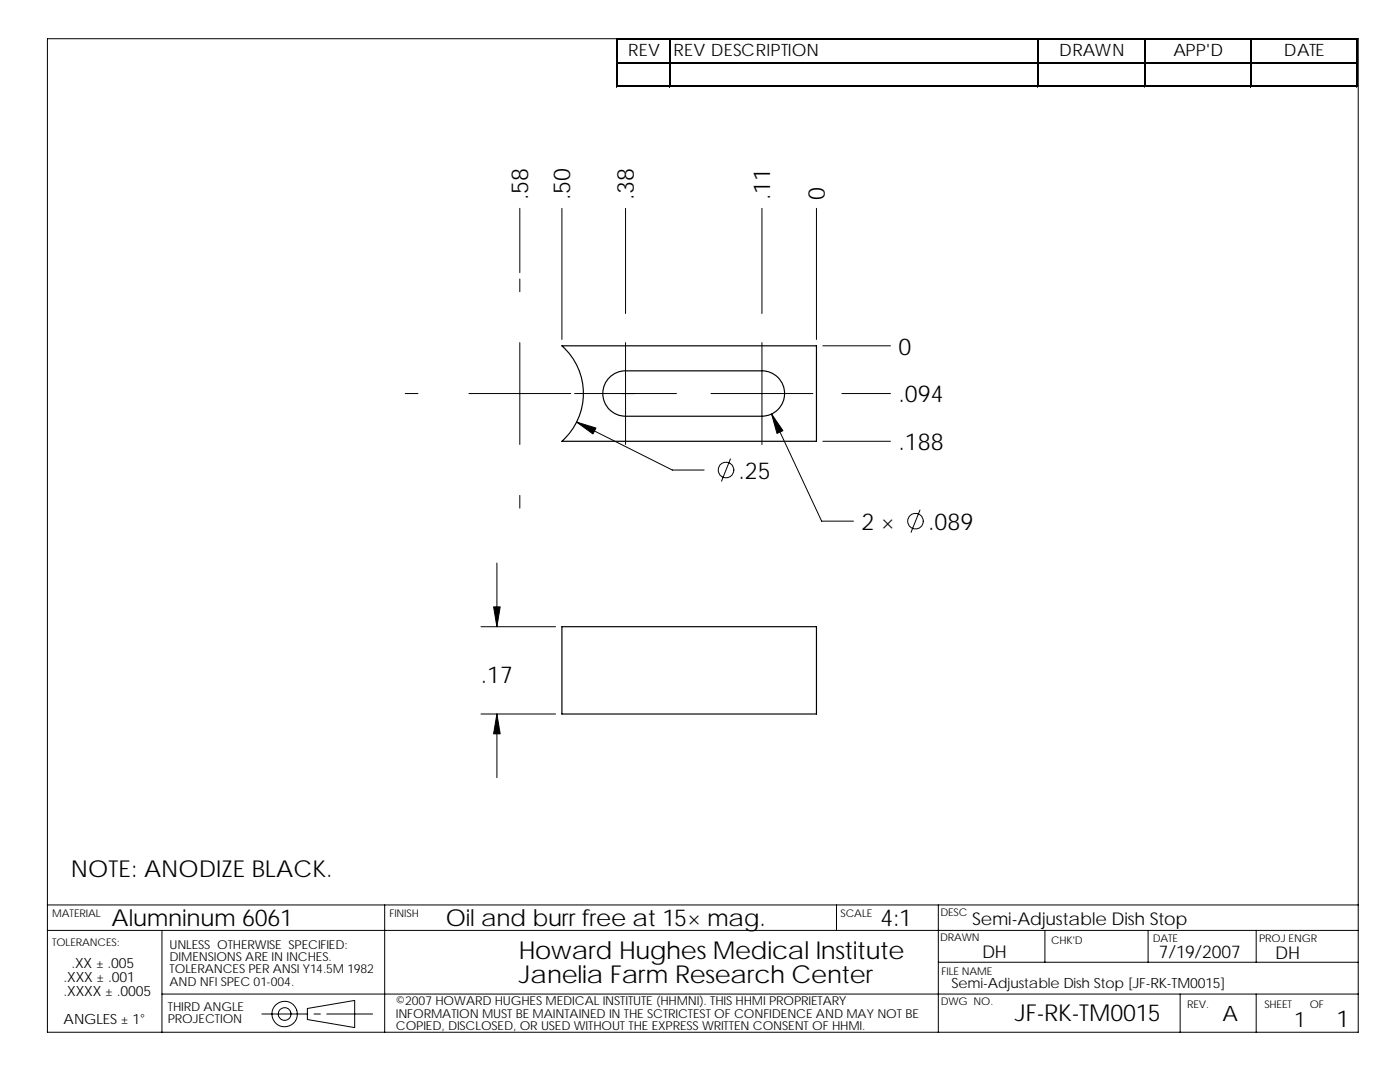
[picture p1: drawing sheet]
<svg xmlns="http://www.w3.org/2000/svg" width="279mm" height="216mm" viewBox="0 0 279 216" stroke-linecap="round" stroke-linejoin="round" font-family="sans-serif">
<defs><g id="words">
<g font-size="4.9">
<text x="103.6" y="191.3">Howard Hughes Medical Institute</text>
<text x="103.6" y="196.2">Janelia Farm Research Center</text>
</g>
<g font-size="4.7">
<text x="105.4" y="40" transform="rotate(-90 105.4 40)">.58</text>
<text x="113.8" y="40" transform="rotate(-90 113.8 40)">.50</text>
<text x="126.5" y="40" transform="rotate(-90 126.5 40)">.38</text>
<text x="153.7" y="40" transform="rotate(-90 153.7 40)">.11</text>
<text x="164.6" y="40" transform="rotate(-90 164.6 40)">0</text>
<text x="179.3" y="70.8">0</text>
<text x="179.3" y="80.3">.094</text>
<text x="179.3" y="89.8">.188</text>
<text x="147.4" y="95.5">.25</text>
<text x="171.9" y="105.7">2 ×</text>
<text x="185.2" y="105.7">.089</text>
<text x="95.9" y="136.2">.17</text>
<text x="14.2" y="174.9">NOTE: ANODIZE BLACK.</text>
<text x="22.3" y="184.9">Alumninum 6061</text>
<text x="89" y="184.8">Oil and burr free at 15× mag.</text>
<text x="175.7" y="184.8">4:1</text>
<text x="202.5" y="203.8">JF-RK-TM0015</text>
<text x="266.7" y="205">1</text>
</g>
<g font-size="4.2">
<text x="244" y="203.6">A</text>
<text x="258.3" y="204.9">1</text>
</g>
<g font-size="3.5">
<text x="194" y="184.6">Semi-Adjustable Dish Stop</text>
<text x="196" y="191.2">DH</text>
<text x="231.3" y="191.2">7/19/2007</text>
<text x="254.5" y="191.3">DH</text>
</g>
<g font-size="3.4">
<text x="125.4" y="11.2">REV</text>
<text x="134.4" y="11.2">REV DESCRIPTION</text>
<text x="211.4" y="11.2">DRAWN</text>
<text x="234.2" y="11.2">APP'D</text>
<text x="256.2" y="11.2">DATE</text>
</g>
<g font-size="2.8">
<text x="12.7" y="195.9">.XXX ± .001</text>
<text x="14.3" y="193.1">.XX ± .005</text>
<text x="189.9" y="197.2">Semi-Adjustable Dish Stop [JF-RK-TM0015]</text>
<text x="12.7" y="198.7">.XXXX ± .0005</text>
<text x="12.7" y="204.4">ANGLES ± 1°</text>
</g>
<g font-size="2.5">
<text x="33.8" y="189.3">UNLESS OTHERWISE SPECIFIED:</text>
<text x="33.8" y="191.8">DIMENSIONS ARE IN INCHES.</text>
<text x="33.8" y="196.7">AND NFI SPEC 01-004.</text>
<text x="33.8" y="194.2">TOLERANCES PER ANSI Y14.5M 1982</text>
<text x="33.5" y="201.7">THIRD ANGLE</text>
<text x="79" y="200.6">©2007 HOWARD HUGHES MEDICAL INSTITUTE (HHMNI). THIS HHMI PROPRIETARY</text>
<text x="79" y="203">INFORMATION MUST BE MAINTAINED IN THE SCTRICTEST OF CONFIDENCE AND MAY NOT BE</text>
<text x="33.5" y="204.2">PROJECTION</text>
<text x="79" y="205.5">COPIED, DISCLOSED, OR USED WITHOUT THE EXPRESS WRITTEN CONSENT OF HHMI.</text>
</g>
<g font-size="2.1">
<text x="10.4" y="182.9">MATERIAL</text>
<text x="77.7" y="183">FINISH</text>
<text x="167.8" y="182.9">SCALE</text>
<text x="187.7" y="182.8">DESC</text>
<text x="10.4" y="188.8">TOLERANCES:</text>
<text x="187.6" y="187.8">DRAWN</text>
<text x="209.8" y="188.3">CHK'D</text>
<text x="230" y="187.9">DATE</text>
<text x="251.3" y="187.9">PROJ ENGR</text>
<text x="187.9" y="194.5">FILE NAME</text>
<text x="187.7" y="200.6">DWG NO.</text>
<text x="236.9" y="201.2">REV.</text>
<text x="252.3" y="201.1">SHEET</text>
<text x="261.4" y="201.1">OF</text>
</g>
</g></defs>
<g fill="none" stroke="#000" stroke-width=".2">
<path d="M9.5 7.7h261.6v198.3h-261.6zM123 7.7v9.7M123.3 7.7h147.7M123.3 12.4h147.7M123.3 17.1h147.7M133.6 7.9v9.5M207.1 7.9v9.5M228.3 7.9v9.5M249.6 7.9v9.5M270.8 7.9v9.5M103.7 41.6v12.8M103.7 55.7v2.5"/>
<path d="M112.1 41.6v26.1M124.8 41.6v21M152.1 41.6v21M162.9 41.6v26.1M80.9 78.5h2.5M93.6 78.5h20.3M103.7 68.4v20.3M114.7 78.5h20.3M124.8 68.4v20.3M141.9 78.5h20.3M152.1 68.4v20.3M164.2 69h13.5"/>
<path d="M168 78.5h9.7M103.7 98.8v2.6M115.1 84.2l19.1 9.6h6.3M145.8 91.6l-1.8 4.4M154 82.6l10 21.4h6.3M164.2 88.1h13.5M99.2 112.4v12.7M183.6 101.8l-1.8 4.4M96 125.1h14.9M96 142.5h14.9M99.2 142.5v12.7M9.5 185.7h261.6"/>
<path d="M9.5 180.6h261.6M32.3 185.7v20.3M32.3 198.4h238.8M76.8 180.6v25.4M166.9 180.6v5.1M187.3 180.6v25.4M187.3 192h83.8M208.5 185.7v6.3M229.1 185.7v6.3M235.5 198.4v7.6M250.7 185.7v6.3M250.7 198.4v7.6"/>
<path d="M52.3 202.3h9.1M61.3 201.2l9.5-1.6v5.4l-9.5-1.6zM62.7 202.3h1.2M65.2 202.3h9.2"/>
<circle cx="144.9" cy="93.8" r="1.56"/>
<circle cx="182.7" cy="104" r="1.56"/>
<circle cx="56.8" cy="202.3" r="2.54"/>
<circle cx="56.8" cy="202.3" r="1.27"/>
</g>
<path d="M112.1 69h50.8v19.1h-50.8a12.7 12.7 0 0 0 0-19.1zM152.1 83a4.5 4.5 0 0 0 4.5-4.5 4.5 4.5 0 0 0-4.5-4.5h-27.3a4.5 4.5 0 0 0-4.5 4.5 4.5 4.5 0 0 0 4.5 4.6h27.3M112.1 125.1h50.8v17.4h-50.8z" fill="none" stroke="#000" stroke-width=".23"/>
<g fill="#000" stroke="#000" stroke-width=".2">
<path d="M115.1 84.2l3.8 1.2-.6 1.2z" fill-rule="evenodd"/>
<path d="M154 82.6l2.3 3.3-1.2 .6z" fill-rule="evenodd"/>
<path d="M98.5 121.1h1.3l-.6 4z" fill-rule="evenodd"/>
<path d="M99.2 142.5l.6 3.9h-1.3z" fill-rule="evenodd"/>
</g>
<path d="M123.3 7.8h147.7M123.3 12.5h147.7M207.2 7.9v9.5M270.9 7.9v9.5" fill="none" stroke="#000" stroke-width=".25"/>
<path d="M123.1 7.7v9.7M123.3 17.2h147.7M133.7 7.9v9.5M228.5 7.9v9.5M249.7 7.9v9.5" fill="none" stroke="#000" stroke-width=".28"/>
<use href="#words"/>
</svg>
